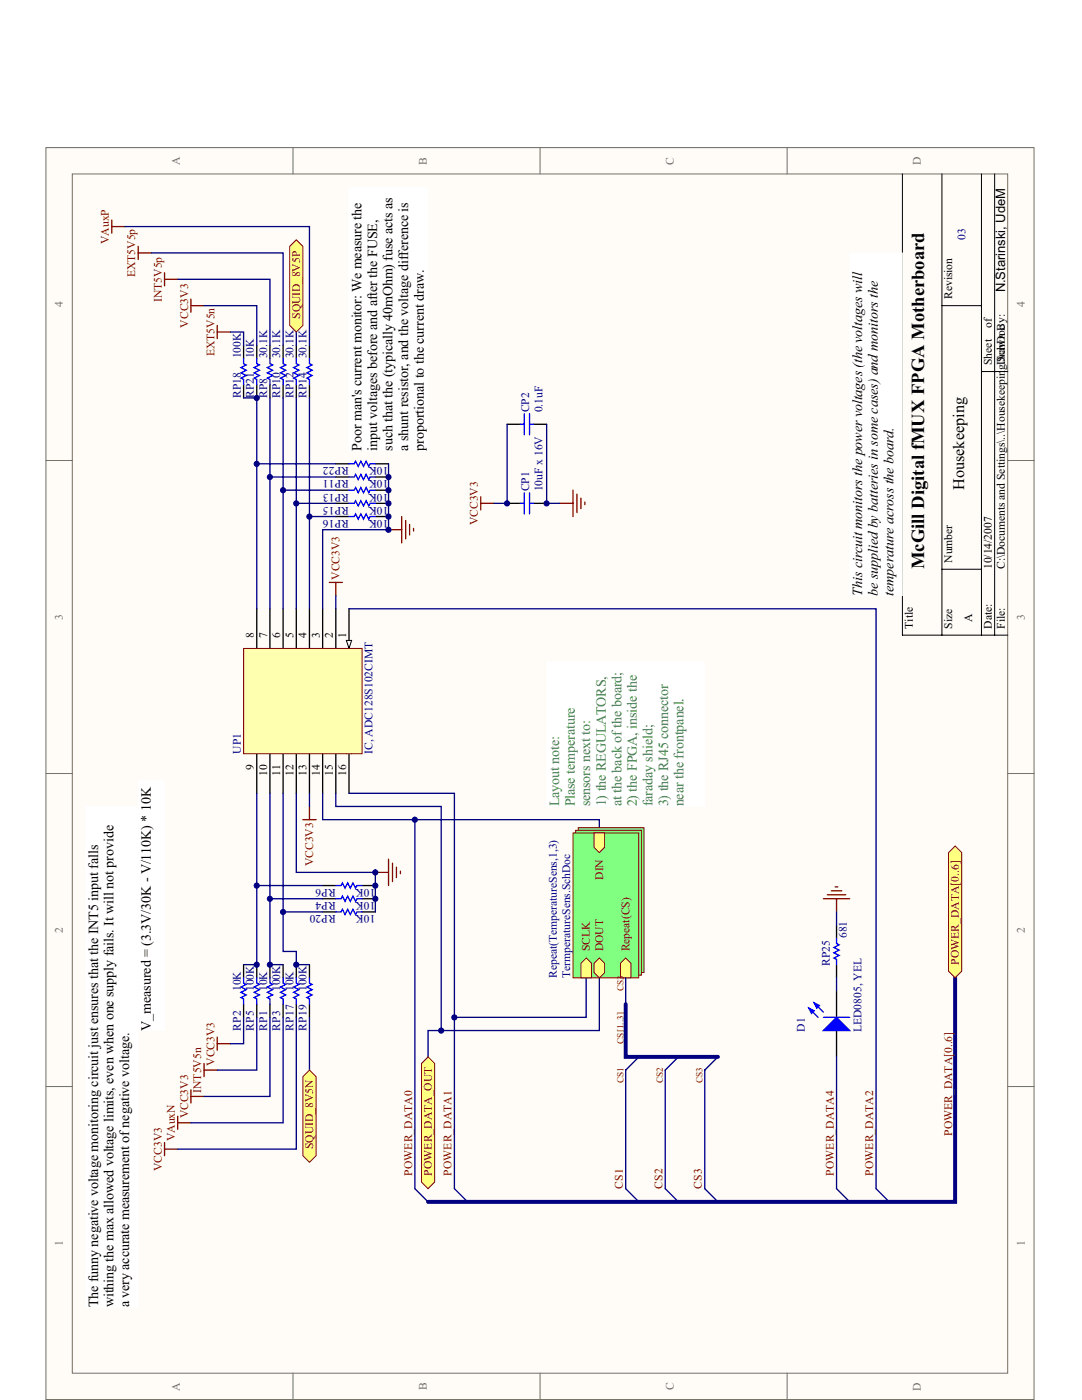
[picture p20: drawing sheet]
<svg xmlns="http://www.w3.org/2000/svg" width="216mm" height="279mm" viewBox="0 0 216 279" stroke-linecap="round" stroke-linejoin="round" font-family="sans-serif">
<defs><g id="words">
<text font-size="3.7" x="184.4" y="113.6" transform="rotate(-90 184.4 113.6)">McGill Digital fMUX FPGA Motherboard</text>
<text font-size="3.2" x="192.4" y="97.8" transform="rotate(-90 192.4 97.8)">Housekeeping</text>
<g font-size="2.8">
<text x="72.1" y="89.9" transform="rotate(-90 72.1 89.9)">Poor man's current monitor: We measure the</text>
<text x="75.2" y="89.9" transform="rotate(-90 75.2 89.9)">input voltages before and after the FUSE,</text>
<text x="78.4" y="89.9" transform="rotate(-90 78.4 89.9)">such that the (typically 40mOhm) fuse acts as</text>
<text x="81.5" y="89.9" transform="rotate(-90 81.5 89.9)">a shunt resistor, and the voltage difference is</text>
<text x="84.6" y="89.9" transform="rotate(-90 84.6 89.9)">proportional to the current draw.</text>
<text x="172.1" y="118.9" transform="rotate(-90 172.1 118.9)">This circuit monitors the power voltages (the voltages will</text>
<text x="175.2" y="118.9" transform="rotate(-90 175.2 118.9)">be suppliedbybatteries in some cases)andmonitors the</text>
<text x="178.3" y="118.9" transform="rotate(-90 178.3 118.9)">temperature across the board.</text>
<text x="30.1" y="205.7" transform="rotate(-90 30.1 205.7)">V_measured = (3.3V/30K - V/110K) * 10K</text>
<text x="19.6" y="260.9" transform="rotate(-90 19.6 260.9)">The funny negative voltage monitoring circuit just ensures that the INT5 input falls</text>
<text x="22.7" y="260.9" transform="rotate(-90 22.7 260.9)">withing the max allowed voltage limits, even when one supply fails. It will not provide</text>
<text x="25.8" y="260.9" transform="rotate(-90 25.8 260.9)">a very accurate measurement ofnegative voltage.</text>
</g>
<g font-size="2.8" fill="#318b40">
<text x="111.6" y="160.9" transform="rotate(-90 111.6 160.9)">Layout note:</text>
<text x="114.7" y="160.9" transform="rotate(-90 114.7 160.9)">Plase temperature</text>
<text x="117.8" y="160.9" transform="rotate(-90 117.8 160.9)">sensors next to:</text>
<text x="120.9" y="160.9" transform="rotate(-90 120.9 160.9)">1) the REGULATORS,</text>
<text x="124" y="160.9" transform="rotate(-90 124 160.9)">at the back ofthe board;</text>
<text x="127.1" y="160.9" transform="rotate(-90 127.1 160.9)">2) the FPGA, inside the</text>
<text x="130.2" y="160.9" transform="rotate(-90 130.2 160.9)">faraday shield;</text>
<text x="133.3" y="160.9" transform="rotate(-90 133.3 160.9)">3) the RJ45 connector</text>
<text x="136.4" y="160.9" transform="rotate(-90 136.4 160.9)">near the frontpanel.</text>
</g>
<text font-size="2.6" x="200.6" y="58.4" transform="rotate(-90 200.6 58.4)">N.Starinski, UdeM</text>
<g font-size="2.3" fill="#716f64">
<text x="35.9" y="32.9" transform="rotate(-90 35.9 32.9)">A</text>
<text x="85.2" y="32.8" transform="rotate(-90 85.2 32.8)">B</text>
<text x="134.5" y="32.8" transform="rotate(-90 134.5 32.8)">C</text>
<text x="183.8" y="32.9" transform="rotate(-90 183.8 32.9)">D</text>
<text x="12.5" y="61.2" transform="rotate(-90 12.5 61.2)">4</text>
<text x="204.5" y="61.2" transform="rotate(-90 204.5 61.2)">4</text>
<text x="12.5" y="123.7" transform="rotate(-90 12.5 123.7)">3</text>
<text x="204.5" y="123.7" transform="rotate(-90 204.5 123.7)">3</text>
<text x="12.5" y="186.2" transform="rotate(-90 12.5 186.2)">2</text>
<text x="204.5" y="186.2" transform="rotate(-90 204.5 186.2)">2</text>
<text x="12.5" y="248.6" transform="rotate(-90 12.5 248.6)">1</text>
<text x="204.5" y="248.6" transform="rotate(-90 204.5 248.6)">1</text>
<text x="35.9" y="277.5" transform="rotate(-90 35.9 277.5)">A</text>
<text x="85.2" y="277.4" transform="rotate(-90 85.2 277.4)">B</text>
<text x="134.5" y="277.4" transform="rotate(-90 134.5 277.4)">C</text>
<text x="183.8" y="277.5" transform="rotate(-90 183.8 277.5)">D</text>
</g>
<g font-size="2.3" fill="#000080">
<text x="192.6" y="47.8" transform="rotate(-90 192.6 47.8)">03</text>
<text x="48" y="71.5" transform="rotate(-90 48 71.5)">100K</text>
<text x="50.7" y="71.5" transform="rotate(-90 50.7 71.5)">10K</text>
<text x="53.3" y="71.5" transform="rotate(-90 53.3 71.5)">30.1K</text>
<text x="55.9" y="71.5" transform="rotate(-90 55.9 71.5)">30.1K</text>
<text x="58.6" y="71.5" transform="rotate(-90 58.6 71.5)">30.1K</text>
<text x="61.2" y="71.5" transform="rotate(-90 61.2 71.5)">30.1K</text>
<text x="48" y="79.4" transform="rotate(-90 48 79.4)">RP18</text>
<text x="50.7" y="79.4" transform="rotate(-90 50.7 79.4)">RP21</text>
<text x="53.3" y="79.4" transform="rotate(-90 53.3 79.4)">RP8</text>
<text x="55.9" y="79.4" transform="rotate(-90 55.9 79.4)">RP10</text>
<text x="58.6" y="79.4" transform="rotate(-90 58.6 79.4)">RP12</text>
<text x="61.2" y="79.4" transform="rotate(-90 61.2 79.4)">RP14</text>
<text x="105.6" y="82.3" transform="rotate(-90 105.6 82.3)">CP2</text>
<text x="108.2" y="82.3" transform="rotate(-90 108.2 82.3)">0.1uF</text>
<text x="69.6" y="95.9" transform="rotate(-180 69.6 95.9)">RP11</text>
<text x="69.6" y="93.2" transform="rotate(-180 69.6 93.2)">RP22</text>
<text x="77.5" y="95.9" transform="rotate(-180 77.5 95.9)">10K</text>
<text x="77.5" y="93.2" transform="rotate(-180 77.5 93.2)">10K</text>
<text x="69.6" y="98.5" transform="rotate(-180 69.6 98.5)">RP13</text>
<text x="69.6" y="101.1" transform="rotate(-180 69.6 101.1)">RP15</text>
<text x="77.5" y="98.5" transform="rotate(-180 77.5 98.5)">10K</text>
<text x="77.5" y="101.1" transform="rotate(-180 77.5 101.1)">10K</text>
<text x="105.6" y="98.1" transform="rotate(-90 105.6 98.1)">CP1</text>
<text x="108.2" y="98.1" transform="rotate(-90 108.2 98.1)">10uF x 16V</text>
<text x="69.6" y="103.8" transform="rotate(-180 69.6 103.8)">RP16</text>
<text x="77.5" y="103.8" transform="rotate(-180 77.5 103.8)">10K</text>
<text x="48" y="150.4" transform="rotate(-90 48 150.4)">UP1</text>
<text x="74.3" y="150.4" transform="rotate(-90 74.3 150.4)">IC, ADC128S102CIMT</text>
<text x="67" y="177.4" transform="rotate(-180 67 177.4)">RP6</text>
<text x="74.9" y="177.4" transform="rotate(-180 74.9 177.4)">10K</text>
<text x="67" y="180" transform="rotate(-180 67 180)">RP4</text>
<text x="67" y="182.7" transform="rotate(-180 67 182.7)">RP20</text>
<text x="74.9" y="180" transform="rotate(-180 74.9 180)">10K</text>
<text x="74.9" y="182.7" transform="rotate(-180 74.9 182.7)">10K</text>
<text x="169" y="187.3" transform="rotate(-90 169 187.3)">681</text>
<text x="48" y="197.8" transform="rotate(-90 48 197.8)">10K</text>
<text x="50.7" y="197.8" transform="rotate(-90 50.7 197.8)">100K</text>
<text x="53.3" y="197.8" transform="rotate(-90 53.3 197.8)">10K</text>
<text x="55.9" y="197.8" transform="rotate(-90 55.9 197.8)">100K</text>
<text x="58.6" y="197.8" transform="rotate(-90 58.6 197.8)">10K</text>
<text x="61.2" y="197.8" transform="rotate(-90 61.2 197.8)">100K</text>
<text x="111.1" y="195.1" transform="rotate(-90 111.1 195.1)">Repeat(TemperatureSens,1,3)</text>
<text x="113.8" y="195.1" transform="rotate(-90 113.8 195.1)">TermperatureSens.SchDoc</text>
<text x="165.6" y="192.8" transform="rotate(-90 165.6 192.8)">RP25</text>
<text x="48" y="205.7" transform="rotate(-90 48 205.7)">RP2</text>
<text x="50.7" y="205.7" transform="rotate(-90 50.7 205.7)">RP5</text>
<text x="53.3" y="205.7" transform="rotate(-90 53.3 205.7)">RP1</text>
<text x="55.9" y="205.7" transform="rotate(-90 55.9 205.7)">RP3</text>
<text x="58.6" y="205.7" transform="rotate(-90 58.6 205.7)">RP17</text>
<text x="61.2" y="205.7" transform="rotate(-90 61.2 205.7)">RP19</text>
<text x="160.6" y="205.9" transform="rotate(-90 160.6 205.9)">D1</text>
<text x="171.9" y="205.9" transform="rotate(-90 171.9 205.9)">LED0805, YEL</text>
</g>
<g font-size="2.3" fill="#800000">
<text x="21.7" y="48.7" transform="rotate(-90 21.7 48.7)">VAuxP</text>
<text x="27" y="55.3" transform="rotate(-90 27 55.3)">EXT5V5p</text>
<text x="32.3" y="60.2" transform="rotate(-90 32.3 60.2)">INT5V5p</text>
<text x="37.5" y="65.4" transform="rotate(-90 37.5 65.4)">VCC3V3</text>
<text x="59.9" y="63.6" transform="rotate(-90 59.9 63.6)">SQUID_8V5P</text>
<text x="42.8" y="71.1" transform="rotate(-90 42.8 71.1)">EXT5V5n</text>
<text x="95.4" y="104.8" transform="rotate(-90 95.4 104.8)">VCC3V3</text>
<text x="67.8" y="115.7" transform="rotate(-90 67.8 115.7)">VCC3V3</text>
<text x="62.5" y="172.9" transform="rotate(-90 62.5 172.9)">VCC3V3</text>
<text x="120.3" y="175.6" transform="rotate(-90 120.3 175.6)">DIN</text>
<text x="117.7" y="189.9" transform="rotate(-90 117.7 189.9)">SCLK</text>
<text x="120.3" y="189.9" transform="rotate(-90 120.3 189.9)">DOUT</text>
<text x="125.6" y="189.9" transform="rotate(-90 125.6 189.9)">Repeat(CS)</text>
<text x="191.3" y="192.5" transform="rotate(-90 191.3 192.5)">POWER_DATA[0..6]</text>
<text x="42.8" y="212.7" transform="rotate(-90 42.8 212.7)">VCC3V3</text>
<text x="40.1" y="218.1" transform="rotate(-90 40.1 218.1)">INT5V5n</text>
<text x="34.9" y="227.8" transform="rotate(-90 34.9 227.8)">VAuxN</text>
<text x="37.5" y="223.2" transform="rotate(-90 37.5 223.2)">VCC3V3</text>
<text x="190" y="226.7" transform="rotate(-90 190 226.7)">POWER_DATA[0..6]</text>
<text x="32.3" y="233.7" transform="rotate(-90 32.3 233.7)">VCC3V3</text>
<text x="62.5" y="229.3" transform="rotate(-90 62.5 229.3)">SQUID_8V5N</text>
<text x="82.2" y="234.6" transform="rotate(-90 82.2 234.6)">POWER_DATA0</text>
<text x="86.2" y="234.6" transform="rotate(-90 86.2 234.6)">POWER_DATA_OUT</text>
<text x="90.1" y="234.6" transform="rotate(-90 90.1 234.6)">POWER_DATA1</text>
<text x="124.3" y="237.2" transform="rotate(-90 124.3 237.2)">CS1</text>
<text x="132.2" y="237.2" transform="rotate(-90 132.2 237.2)">CS2</text>
<text x="140.1" y="237.2" transform="rotate(-90 140.1 237.2)">CS3</text>
<text x="166.4" y="234.6" transform="rotate(-90 166.4 234.6)">POWER_DATA4</text>
<text x="174.2" y="234.6" transform="rotate(-90 174.2 234.6)">POWER_DATA2</text>
</g>
<g font-size="2.3">
<text x="190" y="59.7" transform="rotate(-90 190 59.7)">Revision</text>
<text x="197.9" y="65.4" transform="rotate(-90 197.9 65.4)">of</text>
<text x="197.9" y="72.8" transform="rotate(-90 197.9 72.8)">Sheet</text>
<text x="200.5" y="72.8" transform="rotate(-90 200.5 72.8)">Drawn By:</text>
<text x="190" y="112.3" transform="rotate(-90 190 112.3)">Number</text>
<text x="197.9" y="113.6" transform="rotate(-90 197.9 113.6)">10/14/2007</text>
<text x="200.5" y="113.6" transform="rotate(-90 200.5 113.6)">C:\Documents and Settings\..\Housekeeping.SchDoc</text>
<text x="182.1" y="125.4" transform="rotate(-90 182.1 125.4)">Title</text>
<text x="190" y="125.4" transform="rotate(-90 190 125.4)">Size</text>
<text x="194" y="124.1" transform="rotate(-90 194 124.1)">A</text>
<text x="197.9" y="125.4" transform="rotate(-90 197.9 125.4)">Date:</text>
<text x="200.5" y="125.4" transform="rotate(-90 200.5 125.4)">File:</text>
<text x="50.7" y="127.3" transform="rotate(-90 50.7 127.3)">8</text>
<text x="53.3" y="127.3" transform="rotate(-90 53.3 127.3)">7</text>
<text x="55.9" y="127.3" transform="rotate(-90 55.9 127.3)">6</text>
<text x="58.6" y="127.3" transform="rotate(-90 58.6 127.3)">5</text>
<text x="61.2" y="127.3" transform="rotate(-90 61.2 127.3)">4</text>
<text x="63.8" y="127.3" transform="rotate(-90 63.8 127.3)">3</text>
<text x="66.4" y="127.3" transform="rotate(-90 66.4 127.3)">2</text>
<text x="69.1" y="127.3" transform="rotate(-90 69.1 127.3)">1</text>
<text x="50.7" y="153.7" transform="rotate(-90 50.7 153.7)">9</text>
<text x="53.3" y="154.8" transform="rotate(-90 53.3 154.8)">10</text>
<text x="55.9" y="154.8" transform="rotate(-90 55.9 154.8)">11</text>
<text x="58.6" y="154.8" transform="rotate(-90 58.6 154.8)">12</text>
<text x="61.2" y="154.8" transform="rotate(-90 61.2 154.8)">13</text>
<text x="63.8" y="154.8" transform="rotate(-90 63.8 154.8)">14</text>
<text x="66.4" y="154.8" transform="rotate(-90 66.4 154.8)">15</text>
<text x="69.1" y="154.8" transform="rotate(-90 69.1 154.8)">16</text>
</g>
<g font-size="1.8" fill="#800000">
<text x="124.4" y="197.8" transform="rotate(-90 124.4 197.8)">CS3</text>
<text x="124.4" y="208.3" transform="rotate(-90 124.4 208.3)">CS[1..3]</text>
<text x="124.4" y="216.2" transform="rotate(-90 124.4 216.2)">CS1</text>
<text x="132.3" y="216.2" transform="rotate(-90 132.3 216.2)">CS2</text>
<text x="140.2" y="216.2" transform="rotate(-90 140.2 216.2)">CS3</text>
</g>
</g></defs>
<path d="M9.2 29.5h197.1v249.8h-197.1z" fill="#fffcf8"/>
<path d="M9.2 29.5h197.1v249.8h-197.1z" fill="none" stroke="#716f64" stroke-width=".2"/>
<path d="M14.4 34.7h186.7v239.4h-186.7z" fill="#fffcf8" stroke="#716f64" stroke-width=".2"/>
<path d="M58.5 29.4v5.3M107.8 29.4v5.3M157.1 29.4v5.3M9.2 91.9h5.2M201.1 91.9h5.3M9.2 154.4h5.2M201.1 154.4h5.3M9.2 216.8h5.2M201.1 216.8h5.3M58.5 274.1v5.2M107.8 274.1v5.2M157.1 274.1v5.2" fill="none" stroke="#716f64" stroke-width=".2"/>
<path d="M180.1 34.7v92.1h21M188 34.7v92.1M195.8 34.7v92.1M198.5 34.7v92.1M188 61h7.8M195.8 74.2h5.3M188 113.6h7.8" fill="none" stroke="#000" stroke-width=".2"/>
<path d="M69.6 121.5v7.9" fill="none" stroke="#000" stroke-width=".26"/>
<path d="M69.1 127.8h1.1l-.6 1.6z" fill="#fffcf8" stroke="#000" stroke-width=".2"/>
<g fill="none" stroke="#000" stroke-width=".26">
<path d="M51.2 121.5v7.9M53.9 121.5v7.9M56.5 121.5v7.9M59.1 121.5v7.9M61.8 121.5v7.9M64.4 121.5v7.9M67 121.5v7.9M68.3 131.2v2.9M51.2 150.4v7.9M53.9 150.4v7.9M56.5 150.4v7.9M59.1 150.4v7.9"/>
<path d="M61.8 150.4v7.9M64.4 150.4v7.9M67 150.4v7.9M69.6 150.4v7.9"/>
</g>
<path d="M69.1 150.4l.5-1 .6 1" fill="none" stroke="#000" stroke-width=".2"/>
<path d="M48.6 129.4h23.6v21h-23.6z" fill="#ffffb0" stroke="#800000" stroke-width=".2"/>
<g fill="none" stroke="#000" stroke-width=".26">
<path d="M48.6 68.9v2.6M48.6 76.8v2.6M51.2 68.9v2.6M51.2 76.8v2.6M53.9 68.9v2.6M53.9 76.8v2.6M56.5 68.9v2.6M56.5 76.8v2.6M59.1 68.9v2.6M59.1 76.8v2.6M61.8 68.9v2.6M61.8 76.8v2.6"/>
<path d="M67 95.2h2.6M67 97.8h2.6M67 92.6h2.6M74.9 95.2h2.6M74.9 97.8h2.6M74.9 92.6h2.6M67 100.5h2.6M67 103.1h2.6M74.9 100.5h2.6M74.9 103.1h2.6M64.4 179.4h2.6M64.4 176.7h2.6"/>
<path d="M72.3 179.4h2.6M72.3 176.7h2.6M48.6 192.5v2.6M51.2 192.5v2.6M53.9 192.5v2.6M56.5 192.5v2.6M59.1 192.5v2.6M61.8 192.5v2.6M64.4 182h2.6M72.3 182h2.6M166.9 184.6v2.7M166.9 192.5v2.6"/>
<path d="M166.9 197.8v5.2M48.6 200.4v2.6M51.2 200.4v2.6M53.9 200.4v2.6M56.5 200.4v2.6M59.1 200.4v2.6M61.8 200.4v2.6M166.9 205.7v5.2"/>
</g>
<g fill="none" stroke="#00f" stroke-width=".26">
<path d="M48.6 71.5v1.1l.5 .2-1 .6 1 .5-1 .5 1 .5-1 .6 .5 .2v1.1M51.2 71.5v1.1l.6 .2-1.1 .6 1.1 .5-1.1 .5 1.1 .5-1.1 .6 .5 .2v1.1M53.9 71.5v1.1l.5 .2-1.1 .6 1.1 .5-1.1 .5 1.1 .5-1.1 .6 .6 .2v1.1M56.5 71.5v1.1l.5 .2-1 .6 1 .5-1 .5 1 .5-1 .6 .5 .2v1.1M59.1 71.5v1.1l.5 .2-1 .6 1 .5-1 .5 1 .5-1 .6 .5 .2v1.1M61.8 71.5v1.1l.5 .2-1.1 .6 1.1 .5-1.1 .5 1.1 .5-1.1 .6 .6 .2v1.1M69.6 95.2h1.1l.3-.5 .5 1 .5-1 .5 1 .6-1 .5 1 .2-.5h1.1M69.6 97.8h1.1l.3-.5 .5 1 .5-1 .5 1 .6-1 .5 1 .2-.5h1.1M69.6 92.6h1.1l.3-.6 .5 1.1 .5-1.1 .5 1.1 .6-1.1 .5 1.1 .2-.5h1.1M69.6 100.5h1.1l.3-.6 .5 1.1 .5-1.1 .5 1.1 .6-1.1 .5 1.1 .2-.5h1.1M69.6 103.1h1.1l.3-.5 .5 1 .5-1 .5 1 .6-1 .5 1 .2-.5h1.1M67 179.4h1.1l.2-.6 .5 1.1 .6-1.1 .5 1.1 .5-1.1 .6 1.1 .2-.5h1.1"/>
<path d="M67 176.7h1.1l.2-.5 .5 1.1 .6-1.1 .5 1.1 .5-1.1 .6 1.1 .2-.6h1.1M48.6 195.1v1.1l.5 .3-1 .5 1 .5-1 .5 1 .6-1 .5 .5 .3v1M51.2 195.1v1.1l.6 .3-1.1 .5 1.1 .5-1.1 .5 1.1 .6-1.1 .5 .5 .3v1M53.9 195.1v1.1l.5 .3-1.1 .5 1.1 .5-1.1 .5 1.1 .6-1.1 .5 .6 .3v1M56.5 195.1v1.1l.5 .3-1 .5 1 .5-1 .5 1 .6-1 .5 .5 .3v1M59.1 195.1v1.1l.5 .3-1 .5 1 .5-1 .5 1 .6-1 .5 .5 .3v1M61.8 195.1v1.1l.5 .3-1.1 .5 1.1 .5-1.1 .5 1.1 .6-1.1 .5 .6 .3v1M67 182h1.1l.2-.5 .5 1 .6-1 .5 1 .5-1 .6 1 .2-.5h1.1M166.9 187.3v1l.5 .3-1 .5 1 .5-1 .5 1 .6-1 .5 .5 .3v1M161.4 201.2l1.8 1.8M162.4 200.1l1.9 1.9M164.3 203h5.2"/>
</g>
<g fill="none" stroke="#800000" stroke-width=".26">
<path d="M22.3 43.9v2.6M22.3 45.2h2.6M27.6 49.2v2.6M27.6 50.5h2.6M32.8 54.4v2.7M32.8 55.7h2.7M38.1 59.7v2.6M38.1 61h2.6M43.3 64.9v2.7M43.3 66.3h2.7M65.7 116.2h2.6M67 116.2v2.7"/>
<path d="M77.5 105.7h2.7M80.2 103.1v5.2M80.9 103.9v3.7M81.7 104.7v2.1M82.5 105.5v.5M60.4 163.6h2.7M61.8 160.9v2.7M74.9 174.1h2.6M77.5 171.5v5.2M78.3 172.3v3.6M79.1 173v2.2M79.9 173.8v.6"/>
<path d="M164.3 179.4h5.2M165.1 178.6h3.7M165.9 177.8h2.1M166.7 177h.5M166.9 179.4v2.6M38.1 217.5v2.6M38.1 218.8h2.6M40.7 212.2v2.7M40.7 213.6h2.6M43.3 207v2.6M43.3 208.3h2.7M32.8 228v2.7"/>
<path d="M32.8 229.3h2.7M35.5 222.8v2.6M35.5 224.1h2.6"/>
</g>
<g fill="none" stroke="#000080" stroke-width=".26">
<path d="M24.9 45.2h36.9v23.7M30.2 50.5h26.3v18.4M35.5 55.7h18.4v13.2M40.7 61h10.5v7.9M46 66.3h2.6v2.6M48.6 79.4h2.6v42.1M53.9 79.4v42.1M56.5 79.4v42.1M59.1 66.3v2.6M59.1 79.4v42.1M61.8 79.4v42.1M51.2 92.6h15.8"/>
<path d="M53.9 95.2h13.1M56.5 97.8h10.5M77.5 92.6v13.1h-13.1v15.8M59.1 100.5h7.9M61.8 103.1h5.2M67 118.9v2.6M69.6 121.5h105.2v115.7l2.6 2.7M51.2 158.3v34.2h-2.6M53.9 158.3v34.2h2.6M56.5 158.3v31.6h2.6v2.6h2.7M59.1 158.3v15.8h15.8v7.9M61.8 158.3v2.6"/>
<path d="M64.4 158.3v5.3h55.2v2.6M67 158.3v2.6h21v44.8h31.6v-10.6M69.6 158.3h21.1v44.7h26.3v-7.9M51.2 176.7h13.2M53.9 179.4h10.5M82.8 163.6v73.6l2.6 2.7M56.5 182h7.9M166.9 182v2.6M166.9 195.1v2.7M48.6 203v5.3h-2.6M51.2 203v10.6h-7.9M53.9 203v15.8h-13.2"/>
<path d="M56.5 203v21.1h-18.4M59.1 203v26.3h-23.6M61.8 203v10.6M88 205.7h-2.6v5.2M90.7 203v34.2l2.6 2.7M166.9 210.9v26.3l2.6 2.7M124.9 237.2l2.6 2.7M132.7 237.2l2.7 2.7M140.6 237.2l2.7 2.7"/>
</g>
<g fill="#00f" stroke="#00f" stroke-width=".26">
<path d="M166.9 203l2.6 2.7h-5.2z"/>
<path d="M162.4 200.1l1.1 .6-.5 .5z"/>
<path d="M161.4 201.2l1 .5-.5 .5z"/>
</g>
<path d="M190.6 195.1v44.8h-105.2" fill="none" stroke="#000080" stroke-width=".79"/>
<g fill="#ffff80" stroke="#800000" stroke-width=".2">
<path d="M190.6 168.8l1.3 1.4v23.6l-1.3 1.3-1.3-1.3v-23.6z" fill-rule="evenodd"/>
<path d="M85.4 210.9l1.3 1.3v23.7l-1.3 1.3-1.3-1.3v-23.7z" fill-rule="evenodd"/>
</g>
<path d="M101.2 84.7h2.6M106.4 84.7h2.7M101.2 100.5h2.6M106.4 100.5h2.7" fill="none" stroke="#000" stroke-width=".26"/>
<path d="M103.8 84.7h.8M104.6 82.6v4.2M104.6 98.3v4.3M105.7 82.6v4.2M105.7 98.3v4.3M105.7 84.7h.7M103.8 100.5h.8M105.7 100.5h.7" fill="none" stroke="#00f" stroke-width=".26"/>
<path d="M95.9 99.1v2.7M114.3 97.8v5.3M115.1 98.6v3.7M115.9 99.4v2.1M95.9 100.5h2.7M111.7 100.5h2.6M116.7 100.2v.5" fill="none" stroke="#800000" stroke-width=".26"/>
<path d="M101.2 84.7v15.8h-2.6M109.1 84.7v15.8h2.6" fill="none" stroke="#000080" stroke-width=".26"/>
<g fill="#ffff80" stroke="#800000" stroke-width=".2">
<path d="M61.8 213.6l1.3 1.3v15.8l-1.3 1.3-1.4-1.3v-15.8z" fill-rule="evenodd"/>
<path d="M59.1 47.8l1.3 1.4v15.7l-1.3 1.4-1.3-1.4v-15.7z" fill-rule="evenodd"/>
</g>
<g fill="#80ff80" stroke="#800000" stroke-width=".2">
<path d="M115.4 165.2h13.1v28.9h-13.1z"/>
<path d="M114.9 165.7h13.1v28.9h-13.1z"/>
<path d="M114.3 166.2h13.2v28.9h-13.2z"/>
</g>
<g fill="#ffff80" stroke="#800000" stroke-width=".2">
<path d="M117 191.2l1 1.1v2.8h-2.1v-2.8z" fill-rule="evenodd"/>
<path d="M124.9 191.2l1 1.1v2.8h-2.1v-2.8z" fill-rule="evenodd"/>
<path d="M119.6 191.2l1 1.1v1.8l-1 1-1.1-1v-1.8z" fill-rule="evenodd"/>
<path d="M118.5 166.2h2.1v2.9l-1 1.1-1.1-1.1z" fill-rule="evenodd"/>
</g>
<path d="M124.9 195.1v5.3M127.5 210.9l-2.6 2.7v23.6M135.4 210.9l-2.7 2.7v23.6M143.3 210.9l-2.7 2.7v23.6" fill="none" stroke="#000080" stroke-width=".26"/>
<path d="M124.9 200.4v10.5h18.4" fill="none" stroke="#000080" stroke-width=".79"/>
<g fill="#fff" stroke="#fff" stroke-width=".2">
<path d="M17.1 161h10.4v99.9h-10.4z"/>
<path d="M27.6 155.7h5.2v50h-5.2z"/>
<path d="M69.6 37.4h15.8v52.5h-15.8z"/>
<path d="M169.5 50.5h10.5v68.4h-10.5z"/>
<path d="M109.1 132h31.5v28.9h-31.5z"/>
</g>
<g fill="#000080" stroke="#000080" stroke-width=".2">
<circle cx="88" cy="205.7" r=".51"/>
<circle cx="90.7" cy="203" r=".51"/>
<circle cx="59.1" cy="192.5" r=".51"/>
<circle cx="53.9" cy="192.5" r=".51"/>
<circle cx="51.2" cy="192.5" r=".51"/>
<circle cx="56.5" cy="182" r=".51"/>
<circle cx="74.9" cy="179.4" r=".51"/>
<circle cx="53.9" cy="179.4" r=".51"/>
<circle cx="74.9" cy="176.7" r=".51"/>
<circle cx="51.2" cy="176.7" r=".51"/>
<circle cx="74.9" cy="174.1" r=".51"/>
<circle cx="82.8" cy="163.6" r=".51"/>
<circle cx="77.5" cy="105.7" r=".51"/>
<circle cx="77.5" cy="103.1" r=".51"/>
<circle cx="61.7" cy="103.1" r=".51"/>
<circle cx="109.1" cy="100.5" r=".51"/>
<circle cx="101.2" cy="100.5" r=".51"/>
<circle cx="77.5" cy="100.5" r=".51"/>
<circle cx="59.1" cy="100.5" r=".51"/>
<circle cx="77.5" cy="97.8" r=".51"/>
<circle cx="56.5" cy="97.8" r=".51"/>
<circle cx="77.5" cy="95.2" r=".51"/>
<circle cx="53.9" cy="95.2" r=".51"/>
<circle cx="51.2" cy="92.6" r=".51"/>
<circle cx="51.2" cy="79.4" r=".51"/>
</g>
<use href="#words"/>
</svg>
